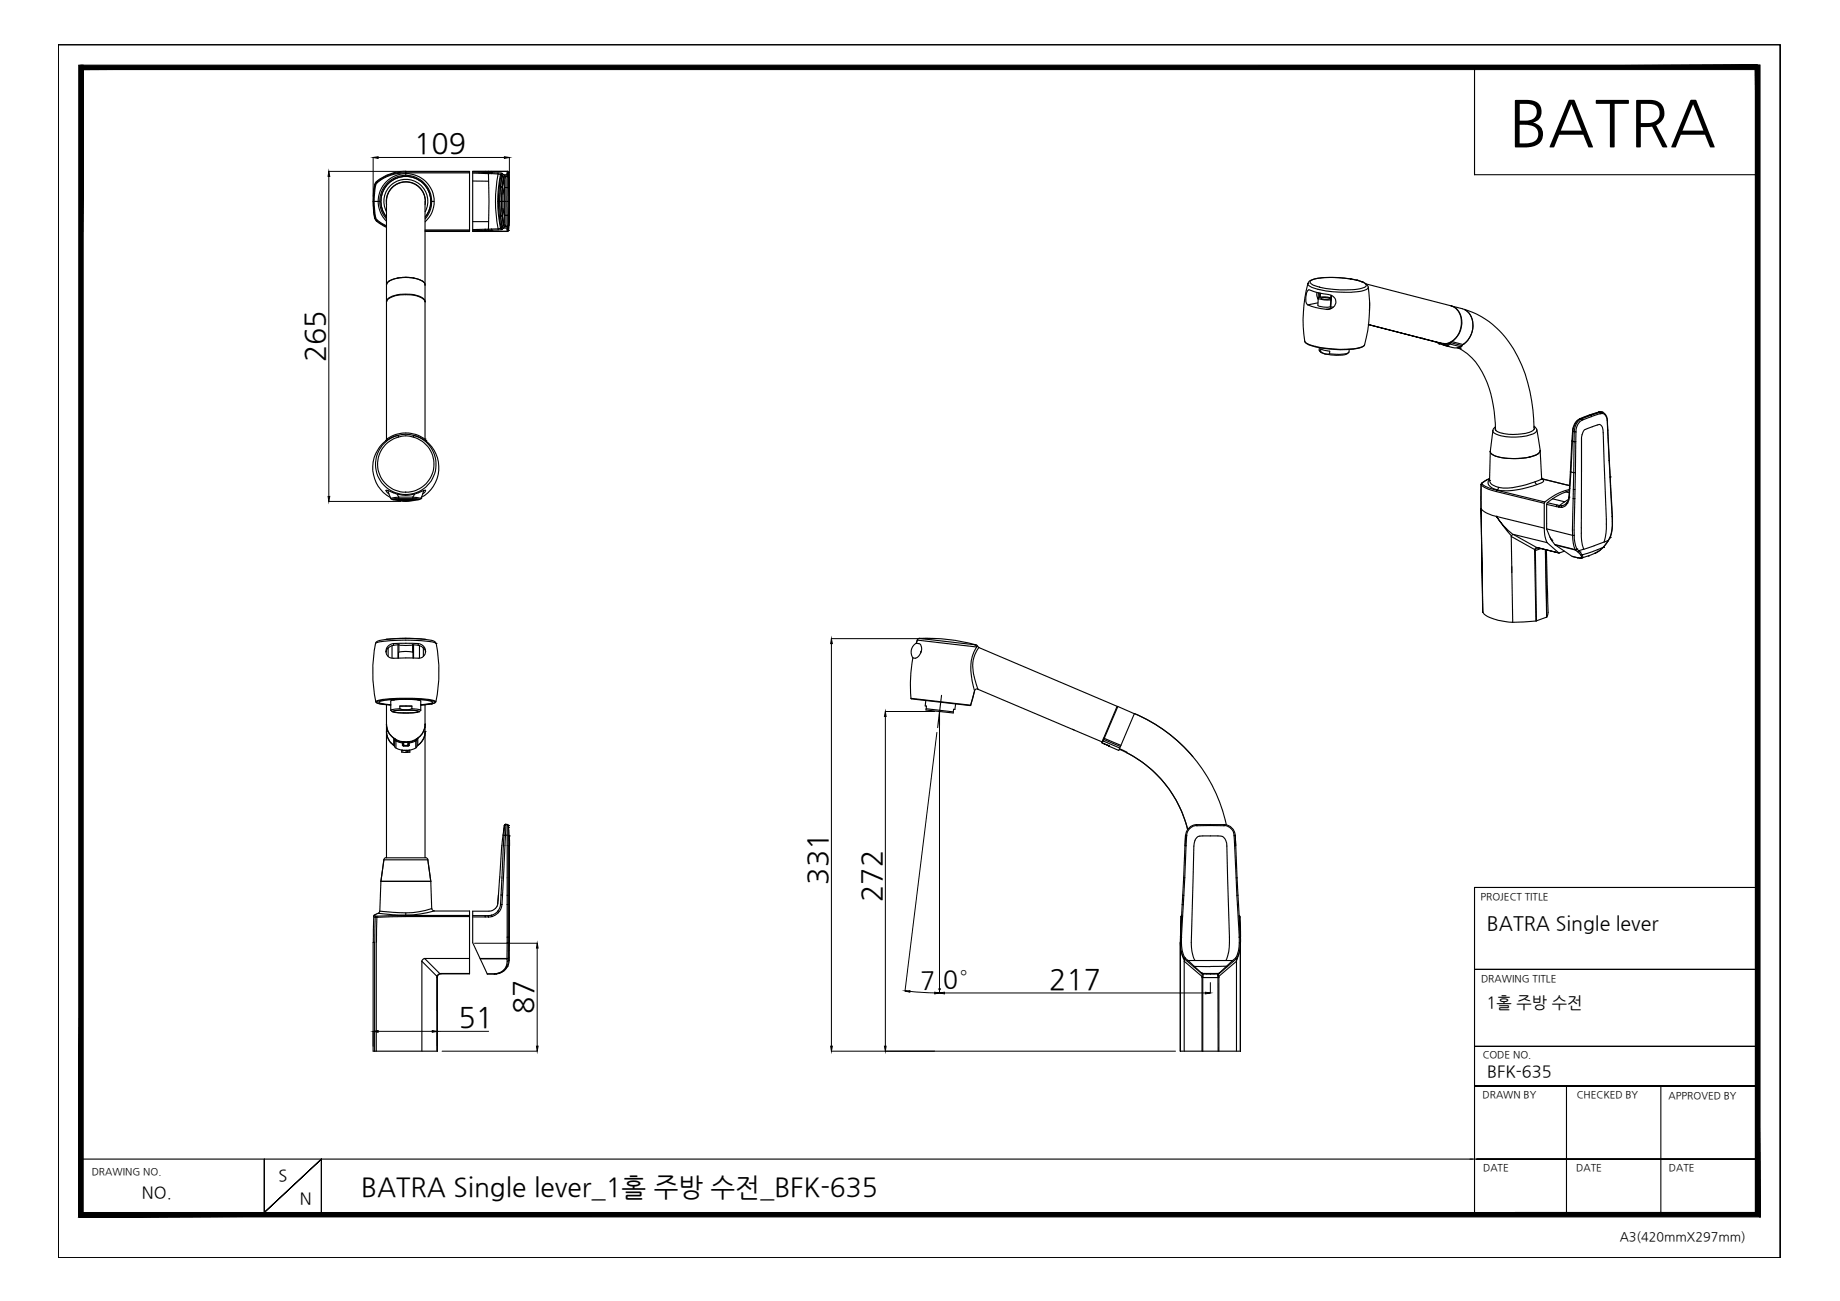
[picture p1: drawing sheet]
<svg xmlns="http://www.w3.org/2000/svg" width="420mm" height="297mm" viewBox="0 0 420 297" stroke-linecap="round" stroke-linejoin="round" font-family="sans-serif">
<defs><g id="words">
<text font-size="14.7" x="344.5" y="33">BATRA</text>
<g font-size="6.5">
<text x="94.6" y="35">109</text>
<text x="74.2" y="82.7" transform="rotate(-90 74.2 82.7)">265</text>
<text x="188.9" y="202" transform="rotate(-90 188.9 202)">331</text>
<text x="201.3" y="206" transform="rotate(-90 201.3 206)">272</text>
<text x="239.6" y="225.8">217</text>
<text x="121.7" y="231.5" transform="rotate(-90 121.7 231.5)">87</text>
<text x="104.7" y="234.6">51</text>
</g>
<text font-size="6" x="82.5" y="273.1">BATRA Single lever_1홀 주방 수전_BFK-635</text>
<text font-size="5.7" x="210.2" y="225.7" transform="rotate(-1 210.2 225.7)">7.0°</text>
<text font-size="4.5" x="339.5" y="212.4">BATRA Single lever</text>
<g font-size="3.7">
<text x="339.5" y="230.1">1홀 주방 수전</text>
<text x="339.6" y="245.9">BFK-635</text>
<text x="63.6" y="269.6">S</text>
<text x="32.4" y="273.6">NO.</text>
<text x="68.4" y="274.9">N</text>
</g>
<text font-size="2.9" x="369.9" y="283.4">A3(420mmX297mm)</text>
<g font-size="2.3">
<text x="338.1" y="205.5">PROJECT TITLE</text>
<text x="338.2" y="224.3">DRAWING TITLE</text>
<text x="338.6" y="241.6">CODE NO.</text>
<text x="338.5" y="250.8">DRAWN BY</text>
<text x="360.1" y="250.8">CHECKED BY</text>
<text x="381" y="250.8">APPROVED BY</text>
<text x="20.9" y="268.3">DRAWING NO.</text>
<text x="338.7" y="267.3">DATE</text>
<text x="359.9" y="267.3">DATE</text>
<text x="381.1" y="267.3">DATE</text>
</g>
</g></defs>
<!-- layer: 0 -->
<g fill="#000" stroke="#000" stroke-width=".23">
<path d="M85.2 36l1.1-.2v.4zM115.2 35.8l1.1 .2-1.1 .2zM75.1 39.1l.2 1.2h-.4zM74.9 113.3h.4l-.2 1.2zM189.9 145.8l.2 1.2h-.4zM202.2 162.4l.1 1.2h-.3zM122.7 215.4l.2 1.1h-.4zM85.2 235.5l1.1-.2v.4zM98.7 235.3l1.2 .2-1.2 .2zM122.5 238.9h.4l-.2 1.1zM189.7 238.9h.4l-.2 1.1zM202 238.9h.3l-.1 1.1z"/>
<path d="M206.7 226.2h1.1v.3zM213.4 226.5l1.1 .2-1.1 .2zM214.5 226.7l1.2-.2v.4zM275.2 226.5l1.2 .2-1.2 .2z"/>
<path d="M18 14.9v262.9l1-262.9zM19 14.9v261.9l-1 1z"/>
<path d="M18.5 14.9h382.8l-382.8 1zM18.5 15.9h382.8v-1z"/>
<path d="M400.8 14.9h1.1v262.9zM400.8 14.9v261.9l1.1 1z"/>
<path d="M400.8 14.9h1.1v262.9zM400.8 14.9v261.9l1.1 1z"/>
<path d="M18 277.8l382.8-1 1.1 1zM18 277.8l382.8-1h-381.8z"/>
</g>
<g fill="none" stroke="#000" stroke-width=".25">
<path d="M13.3 10.2h393.2v277h-393.2zM336.7 15.6v24.3h64.6M406.5 10.2v277M92.7 39.5v-.4h14.5v13.4M92.7 39.1a10.5 10.5 0 0 0-6.7 2.4M107.2 39.3h-14.5a10.7 10.7 0 0 0-6.7 2.2M107.9 39.3l2.9 .1M107.9 39.5l3.6 .1M110.8 39.4h.7M110.8 39.4v.2M110.8 39.4l.8-.3 .7 .3M111.5 39.6h.7"/>
<path d="M111.5 39.4l.2 6.6-.2 6.3M111.5 39.4h.1M111.5 39.4h.8M111.5 39.4v.2M112.3 39.4v-.3h-1.5v.5M112.3 39.4l1.5 .1-.1 .2M112.3 39.4l-.1 .2zM112.3 39.4h.1M112.3 39.6l1.4 .1M113.7 39.7l.6 .1a30.2 30.2 0 0 0 0 12.3l.1-.1M113.7 39.7a32.8 32.8 0 0 0 0 12.5M113.8 39.5l1 .2"/>
<path d="M114.4 39.9l.2 .2M114.4 39.9a30.1 30.1 0 0 0 0 12.1M114.6 39.6l-.3 .2 .1 .1M114.8 39.7l-.4 .2M114.8 39.7l.2 .2M115 39.9h.8a2.78 2.78 0 0 1 .5 2.1M115 39.9l.3 .3M115 39.8l-.4 .3M115.8 39.1h.1M115.8 39.1l.3 .2M115.8 39.7l.3 .2M115.8 39.1h-7.9v13.7h7.9"/>
<path d="M115.8 39.1v6.9M115.8 39.6l.3 .2M115.8 39.1l.3 .3v.4v-.4M116.1 39.4h.1M116.1 39.3h.1M116.1 39.3l.2 3.2M116.2 39.8l.1 1.8M85.2 46h1.5M85.8 42.2a18.8 18.8 0 0 0 0 7.6M85.9 41.5h.1M86 41.5a1.69 1.69 0 0 0-.5 1.5 21 21 0 0 0 .1 6.8M86 41.5a7.5 7.5 0 0 0-.7 4.5l.3 3.7"/>
<path d="M86 41.5l.1 .2M86.7 46a5.9 5.9 0 0 1 6-6 5.9 5.9 0 0 1 5.9 6M86.7 46a5.9 5.9 0 0 0 1.6 4M88.3 46v22.8M88.3 46a4.4 4.4 0 0 1 4.4-4.5 4.4 4.4 0 0 1 4.4 4.5M88.3 50.5a6.4 6.4 0 0 1 0-9 6.4 6.4 0 0 1 9 .1 6.4 6.4 0 0 1-.2 9M88.3 49.6a5.7 5.7 0 0 1 .5-7.8 5.7 5.7 0 0 1 7.8 0 5.7 5.7 0 0 1 .5 7.8M88.3 48.3a5 5 0 0 1 4.4-7.3 5 5 0 0 1 4.4 7.3M88.3 46.7a4.5 4.5 0 0 1 4.4-5.2 4.5 4.5 0 0 1 4.4 5.2M97.1 46v22.8l-.1-.2a4.9 4.9 0 0 0-4.3-1.4 4.7 4.7 0 0 0-4.4 1.4v.2M98.6 46a6.1 6.1 0 0 1-1.5 4M98.6 46h.5"/>
<path d="M107.9 52.8h2.9M107.9 41.3l3.7 .1M107.9 50.6h3.7M110.8 52.3v.5M110.8 52.6l-2.9 .1M110.8 52.3v.3M111.5 52.3l-3.6 .1M111.5 52.3v.2v-.2M111.5 52.3h.1M111.5 52.6h-.7M111.5 52.3h.8v.2M111.5 52.5h.1"/>
<path d="M111.5 52.5h.8M112.3 52.5h.1M113.7 52.3l.6-.2 .3 .3M113.7 52.3h-1.5l.1 .2-.7 .3-.8-.2M113.7 52.3l.1 .2M113.8 46h.1M113.8 46h1.7l-.1 5.7M114.1 46l.2 3.4M114.3 49.4h.1M114.3 42.6h.1M114.3 42.6l.4 .2M114.3 42.6l-.2 3.4"/>
<path d="M114.3 49.4l.3 2.4M114.3 49.4l.4 2.4M114.4 52l.4 .3-.2 .1M114.6 52.4l-2.3 .1v.3M114.6 51.8h.1M114.6 40.2h.1M114.6 40.2l.3 .3M114.6 40.1v.1M114.6 51.8l.4 .3M114.6 40.1l-.4 3-.1 2.9M114.7 40.1l-.4 2.5M114.7 42.8l-.2 1.6 .2 4.8"/>
<path d="M114.7 49.2l-.4 .2M114.7 42.8v.1M114.7 49.2l.2 2.3M114.7 42.9l-.2 3.1 .2 3.2M114.7 49.2l.3 2.2M114.7 49v.1M114.7 42.9v-.1l.1 1.5M114.7 42.6l.1 .2M114.8 49.2l.3 2.1M114.8 49.2l-.1 .1M114.8 47.6l-.1 1.6M114.8 44.3l.4-1.5v6.4l-.4-1.6"/>
<path d="M114.9 44.3v3.3M114.9 51.5l.4 .3M114.9 51.5l-.5 .5M114.9 40.5l-.2 2.3M114.9 40.5l.1 .1M115 40.5l.1 .1-.4 2.2zM115 52.1l-.2 .2M115.1 51.3l-.1 .2M115.1 51.3l.3 .4M115.1 51.3h.1M115.1 40.6h.1M115.3 40.2h.5l.3 .2 .2 1.8"/>
<path d="M115.3 51.8l-.3 .3M115.3 40.2l.1 .1M115.3 40.1l-.3 .4M115.4 40.3h.1M115.4 40.3l.1 2.5M115.4 51.7h.1M115.4 51.7h.4M115.4 40.3h.4M115.4 51.6l-.1 .1M115.4 40.3l-.3 .3 .1 2.2h.3M115.5 42.8h.6v6.4h-.3M115.5 42.8v3.2"/>
<path d="M115.8 46v3.2M115.8 46h.5M115.8 40.3h.1M115.8 52.8h.1M115.8 51.7h.1M115.8 49.2h-.6l-.1 2.1M115.8 49.2v3.6M115.8 40.3l.3 .2M115.8 51.6l.3-.2-.1 .3M116 51.7l-.7 .1M116.1 52.6h.1M116.1 52.6l-.3 .2"/>
<path d="M116.1 52l-.3 .3M116.1 40.6l.2 3M116.1 40.6h.1M116.1 51.4h.1M116.1 49.2v2.2M116.1 51.5v1.1M116.1 41.9v.9M116.1 52.6l-.3 .2h-5M116.1 52.1l-.3 .3M116.1 52.6v-.4v.4M116.1 43l.2 1.2M116.3 49.9l-.1 1.2a.78 .78 0 0 1-.4 .9l-.8 .1"/>
<path d="M116.3 42.1v.4M116.3 42.2v7.6M116.3 42.2v7.6zM116.3 49.9v-.1v.5M116.3 41.6v.6v-.1M116.3 42.5v5.2M116.3 47.7l-.2 2.4M116.3 49.5l-.2 1.9M116.3 41.6v.5M116.3 48.4v1.9M116.3 47.7l-.2 1.2M116.3 50.3l-.1 1.8"/>
<path d="M116.3 49.7l-.2 1.8M88.3 65.1v-.4a5.1 5.1 0 0 1 4.4-1.4 5.3 5.3 0 0 1 4.3 1.4l.1 .4M88.3 68.9a3.3 3.3 0 0 1 3.1-1.6h2.5l1.2 .2a2.74 2.74 0 0 1 2 1.4M88.3 68.8v31.4M88.3 68.8v.1M88.9 64.2l-.4 .3-.2 .5M90.8 63.5l-2 .7M90.9 63.4h.1M91.8 63.4l-.9 .1M91.8 63.3h1.7M93.5 63.4l.9 .1M94.4 63.4h.1"/>
<path d="M94.5 63.5l2.1 .7M96.5 64.2l.4 .4 .2 .4M97.1 69v31.2M97.1 68.9v.1M297.9 77.9a2.99 2.99 0 0 0 2.4 1.2M297.9 77.9l.5 .5 1.9 .7M298.6 64.7h.1M298.6 69.6a2.07 2.07 0 0 1-.3-2.2 1.02 1.02 0 0 1 .7-1.2h.1a15.5 15.5 0 0 0 4.6 1.1 1.69 1.69 0 0 1 1.3 1.9 1.69 1.69 0 0 1-1.8 1.5l-.3-.1M298.6 64.7a33.2 33.2 0 0 0-.7 13.2M298.6 69.6a13.6 13.6 0 0 0 4.3 1M298.6 64.7v.2a2.2 2.2 0 0 0 1.7 .9l.6 .3M300.3 79l.1 .1"/>
<path d="M300.7 66.8v.7l.3 .7M300.9 69.1l-2.3 .5M301 68v1.8l1.3 .3h1.5M301 68l1.4 .5h1.5M301.1 66.9l-.1 1.4M301.3 79.4v.7M301.3 65.5h.1M301.4 66.9l-.1 1M301.5 67.8l-.5 .2M301.5 67.8h1.1l1.3 .2M301.5 66.9v.9M301.7 68.1a2.28 2.28 0 0 1 1.9 .1v.1a2.48 2.48 0 0 1-1.9-.2z"/>
<path d="M303.8 70.1h.1M303.9 68.4h-.1M303.9 67.4v1M303.9 68.4l-.1 1.7M303.9 70.1h.5M304 70.4l-1.1 .2M304.1 67.5l-.2 2.6M308.1 79.8l-.1 .7a6.9 6.9 0 0 1-4.4 .3M308.4 63.7l1.5 .3M308.4 63.7a17.4 17.4 0 0 0-9 .3l-.2 .3a.86 .86 0 0 0 .6 .8l1.5 .4M308.4 63.7h.1M308.4 63.7a20.1 20.1 0 0 0-9.2 .3l-.6 .7"/>
<path d="M309.9 63.9h.1M309.9 64h.1M309.9 64l1.1 .3M310.9 64.3h.1M311 64.3h.1M311 64.3l.9 .5 .5 .5a31.8 31.8 0 0 1-.8 13.4M311 64.4a1.01 1.01 0 0 1 .9 .9l-.3 .3a18 18 0 0 1-8.8 .3l-1.5-.3M311.6 78.7a1.82 1.82 0 0 1-1.9 .9l-3.6 .3-2.9-.3-2.9-.4M311.6 78.7a1.26 1.26 0 0 1-1.2 .7 24.7 24.7 0 0 1-10.1-.3M311.9 64.8l19.4 5a3.6 3.6 0 0 1 2.4 4.2 4.4 4.4 0 0 1-4 4.5M312.4 74.1l16.8 4.3zM312.4 65.5v.3a2.78 2.78 0 0 1-2.4 .8 24.3 24.3 0 0 1-9.1-.6"/>
<path d="M312.7 69v2M324.7 77.2h.1M324.7 77.2l.2 .1M324.9 77.3h.1M328 78.1l.6 .4M328.3 78.2l.3 .1M328.6 78.3v.2M328.6 78.3l.2 .1M328.6 78.5h.1M328.6 78.2v.1M328.6 78.5l.9 .2M328.8 78.4l-.2 .1"/>
<path d="M328.8 78.3v.1M328.8 78.4l.8 .2M329.2 78.3l.5 .1-.1 .2M329.5 78.7l.3 .1M329.5 78.7h.1M329.6 78.6l-.1 .1M329.6 78.6h.1M329.7 78.6l.1 .2M329.7 78.6h.1M329.7 78.7l.1 .1M329.8 78.8l.9 .2-.9-.2M329.8 78.5l-.1 .1"/>
<path d="M329.8 78.8h.1M329.9 78.9l.3 .1a4.2 4.2 0 0 0 3.4 .2M330.2 78.9l.4 .1M330.6 79l.1 .1M330.7 79h.1M330.7 79v.1M330.7 79.1h.1M330.9 78.4l.1 .1M331 78.5l-1.2 .3M331 78.5l2.6 .7M331.2 78.2a1.54 1.54 0 0 1-1.5 .4M331.2 78.2h.1"/>
<path d="M331.2 78.1h.1M331.3 78.2l-.3 .3M331.3 78.2l2.6 .7M331.4 69.9l2.6 .6a4.1 4.1 0 0 1 2.1 5.4 6 6 0 0 1-2.2 3M331.4 69.9a4 4 0 0 1 2.2 5.1l-.7 1.7-1.4 1.3M331.5 69.8h-.1M331.5 77.9v.1M331.5 78l-.2 .2M331.5 78l2.6 .7M332.7 79.4a11.2 11.2 0 0 1 5.7 5.5 28.8 28.8 0 0 1 3.1 13M332.8 79.4h.1M333.1 79.3l.5 .2-.7-.1"/>
<path d="M333.9 78.9l-.3 .3M334.3 78.5l-.2 .1M334.4 70.6a21 21 0 0 1 13.1 12.8 38.9 38.9 0 0 1 2.8 14.4M334.5 70.8a4.7 4.7 0 0 1 .9 6.5l-1.1 1.2M90.9 99.4a8.3 8.3 0 0 1 6.3 1.2M90.9 99.4l-1.5 .5-1.3 .7M90.9 99.4l.1 .4a4.9 4.9 0 0 1 3.3 0M90.9 99.4a6.9 6.9 0 0 0-5.1 7.5 6.9 6.9 0 0 0 6.8 6M91 99.8a6.4 6.4 0 0 0-3.6 9.8 6.4 6.4 0 0 0 10.5 0 6.4 6.4 0 0 0-3.6-9.8l.1-.4a6.9 6.9 0 0 1 5.1 7.6 6.9 6.9 0 0 1-6.8 5.9M301.3 80.1l.4 .4 .8 .3M301.3 80.1l1.2 .7M301.6 80.3v-.6l2 .5v.6"/>
<path d="M302.5 80.8h.2M303.6 80.8h-.9M308 80.5a1.92 1.92 0 0 1-1.6 .6l-2.5-.1-1.2-.2M341.6 98.2h.1M350.3 98.1h-.1M350.3 97.3a.91 .91 0 0 1 .6 1 .91 .91 0 0 1-.8 .8 12 12 0 0 1-9-.3l-.2-.4a.99 .99 0 0 1 .5-.9M350.3 97.6l.1 .3-.2 .3a8.6 8.6 0 0 1-5.7 1l-2.3-.5-.7-.5-.1-.5M350.3 98.1h.1M359.1 98.4l-.2 2.3M359.1 98.4l.1 .1M359.2 98.5h.1M359.2 98.5l.3 .1"/>
<path d="M359.2 98.5l-.5 9.3M359.5 98.6h.1M359.5 98.6h.4M359.5 98.6l-.1 2.3M360.8 95.6a3.6 3.6 0 0 0-1.6 2.9M360.8 95.6h.1M360.9 95.6h-.1M360.9 95.6h.2M361.1 95.6l.2 .3h.1M361.1 95.6a3.3 3.3 0 0 0-1.6 3M361.3 95.9a2.81 2.81 0 0 0-1.4 2.8l-.1 2.2M362.4 97.9l-.4 .2a2.51 2.51 0 0 0-.9 2.5v21.1a9.1 9.1 0 0 0 .5 3.7"/>
<path d="M362.4 97.9l2.3-.9h.7a1.77 1.77 0 0 1 .7 1.8l.7 20.9a12.2 12.2 0 0 1-.5 4.1l-2.3 .8M362.9 94.8a4.5 4.5 0 0 0-3.5 2.3l-.3 1.3M362.9 94.8h.1M362.9 94.8l-2.1 .8M363.2 94.8l-2.1 .8M365 94.1l-2.1 .7M365 94.1h.1M365 94.1h.9M365.1 94.1l-2.1 .7M365.1 94.1l.2 .1M365.3 94l.4 .1M365.3 94.2l-2.1 .6 .2 .3"/>
<path d="M365.3 94.2l.2 .3M365.3 94.5a1.29 1.29 0 0 1 1.7 1.5M365.4 94.4l-3.9 1.5M365.7 94.1h.1M365.7 94.1l-.4 .1M365.7 94.1h.2M365.9 94.1h.1M365.9 94.1a2 2 0 0 1 1.2 1.9M367 96l.1 2.3M367.1 96v2.3M367.1 96h-.1M367.1 98.3l.3 6.9"/>
<path d="M88.1 100.6h.1M88.3 100.3h.1M88.3 100.3l-.1 .2a7.9 7.9 0 0 0 .9 13.1M88.3 100.3a7.6 7.6 0 0 1 8.8 0M88.6 112l.7 1.8M88.8 112.8l-.7-.8h.4a8.2 8.2 0 0 0 8.3 0l.4-.1-.3 .6-.4 .3M89.3 113.8l.3 .3h1.4M90.7 112.8l.4 .7M91 114.1h.1M91 113.8l-1.5 .2 1.5 .1M91 113.5l-1.7 .3M91 113.8h3.3"/>
<path d="M91 113.5h3.3M91 113.5v.3M92.6 112.9h.1M94.3 114.1h.1M94.3 113.8l1.5 .2-1.5 .1M94.3 113.5l1.8 .3M94.3 113.5v.3M94.7 112.8l-.4 .7M94.9 114.1a7.4 7.4 0 0 1-4.5 0M96.1 113.8l-1 .3h-4.1h3.3M96.1 113.8h.1M96.8 112l-.7 1.8"/>
<path d="M97.1 100.3l.1 .3M97.1 100.3h.1M97.2 100.6h.1M97.2 100.6a7.8 7.8 0 0 1-1 13M338.9 109.9l-.4 .3M339.9 109.4l-.9 .5M339.9 109.4h.1M340.1 109.7h.1M340.1 109.7l.1 .3a3.3 3.3 0 0 0 3 1.4h2.1l3.2-.7 2-.7M340.3 103.1a2.18 2.18 0 0 0 2.2 1.3 16 16 0 0 0 7.8-.3M340.3 103v.1M350.5 110v.2l.5 .4"/>
<path d="M351.2 103.6l-.9 .5M351.6 103.3l-.3 .3M351.6 103v.3M351.7 102.9h.1M351.7 102.9v.1M352 109.2h.1M352 109.2l-.3 .3-1.2 .5M352.1 109.4l.4 .3-.2 .3a19.3 19.3 0 0 1-10.4 1.9 2.2 2.2 0 0 1-2.1-1.9l.3-.5M353.2 115.2l.1-.4 2.8 .6M353.2 115.2v5.6a8.6 8.6 0 0 0 2 3.5l4.5 1.2-.5-1.6-.1-1.7-5.9-1.5M353.2 115.2l2.2 .5M354.5 113.9l2.8 .7"/>
<path d="M354.5 113.9l-1.2 .9M355.4 115.7l.1-.4-.1 .4M355.4 115.7l.6 .1M356 115.8h.5M356 115.8h.1M356.1 115.4h.1M356.1 115.4l.5 .1-.1 .3M356.1 115.4l-.1 .4zM356.5 115.8h.1M356.7 115.5h.1M357.3 114.5l-1.2 .9M357.8 114.8h.1"/>
<path d="M357.8 114.8l-.1 .4M358.2 114l-.9 .6M358.3 113.5h.1M358.3 113.5l-.5 1.3M358.3 113.5v.1M358.3 112.5l-.7-.2-.8 .3-2.3 1.3M358.3 112l-.7 .3M358.3 113.6a2.23 2.23 0 0 1-1.8 2.2l.1-.3 .6-.2 .6-.5M358.3 111.8l-.8 .2a13.3 13.3 0 0 0-4.8 2.6M358.4 111.4l.1 .1M358.5 111.5l-.2 2.1M358.6 107.7l-.3 5.8"/>
<path d="M358.6 107.7l.1 .1M358.7 107.8l.7 .1M358.7 107.8l-.2 3.7M358.9 100.7h.1M358.9 100.7l.5 .2M358.9 100.7l-.3 7M359.2 113.8l-.1 7.2v1.2h.4M359.2 113.8h.4M359.3 111.8l-.1 2M359.3 111.8h.3M359.4 107.9h.3M359.4 107.9l-.1 3.9"/>
<path d="M359.4 100.9v7M359.4 100.9h.4M359.6 113.8l-.1 8.4M359.7 107.9l-.1 5.9M359.8 100.9l-.1 7M367.4 105.2l.3 3.7M367.5 105.1l.2 3.8M367.5 105.1l-.1 .1M367.7 108.9h.1M367.7 108.9v2.1M367.7 111l.5 6.9M367.7 111l.4 7"/>
<path d="M368.2 117.9v1.2a8.8 8.8 0 0 1-.5 3.6M368.2 119.1l-.1 1.8-.4 1.8M368.2 117.9v1.2M345.2 129.4v1.3M351.9 125.2l-1.3 .5M352.9 125.5l.3 15.4M353 125.5l.2 15.4M353.5 139.8l-.3 1.1M353.9 122.6l.5 .8M354.2 123.1h.1M354.4 123.4h.1M355.1 124.3l.1 .1"/>
<path d="M357.2 125.8l-1.1 .5M359 127h.1M359.1 127.1l1.2 .3M359.5 122.2a7.4 7.4 0 0 0 .6 3.2M359.7 125.6l1.3 1.1M359.7 125.6l-4.5-1.2 3.8 2.7 1.3 .3M360.1 125.4l-.4 .2M360.1 125.4h.1M360.1 125.4l.4 .4M360.3 127.4h.1M360.3 127.3v.1M360.3 127.4h.7"/>
<path d="M360.5 125.8l-.3 .2M360.5 125.8l.3 .2M360.8 126h.1M360.8 127.4h.1M360.8 126l.5 .7M361 127.4h-.1M361 127.4h.1M361 126.7l.1 .6-.8 .1M361.2 127.4h-.2M361.2 127.4h.1M361.3 126.7h-.3M361.3 126.7l.1 .4-.2 .3"/>
<path d="M361.3 126.6h.1M361.6 125.4l-1.1 .3M362.7 126.9l-1.5 .5M362.7 126.9h.1M364.1 124.6l-2.4 .8M364.1 126.3h.1M364.1 126.3l-1.4 .6M364.3 126.3l-.1 .1M364.8 125.5l-3.5 1.2M364.8 126l-.5 .2M365.2 125.7l-.3 .3M365.4 125.6l-.2 .1"/>
<path d="M366.1 125l-1.1 .9-.9 .4M366.1 125h.1M366.1 125l-.8 .7M366.1 124.9l-1.4 .6M367.2 123.5l-1.1 1.5M367.2 123.4l.1 .1M367.2 123.4h.1M367.2 123.4l-.9 .4M367.3 123.4h-.1M367.7 122.7l-.5 .7M367.7 122.7v.1M367.7 122.7h.1"/>
<path d="M367.7 122.8l-1.6 2.2M85.8 146.9l.1-.1a36.2 36.2 0 0 1 13.5 0l.2 .1M85.8 146.9a33.7 33.7 0 0 0 0 13.3M88.2 146h.1M88.2 146a3.9 3.9 0 0 0-2.3 .6l-.1 .3M88.6 147.9l-.4 1M88.6 149.8v-1.8l.9-.6v2.9M89.4 159.7v.2M89.9 146.9h5.6M89.9 159.8l2.8-.1 2.7 .1M89.9 159.8h.1M89.9 159.8l-.7 .2v2.2"/>
<path d="M89.9 147a1.67 1.67 0 0 0-1.8 1.6 1.67 1.67 0 0 0 1.8 1.7l2.8-.1M89.9 147v.3M89.9 147.3l-.3 .1M90.9 147.2v3.1M90.9 147.2l-1 .1M90.9 147.2h.2M91 150.3v-1.4a6.5 6.5 0 0 1 3.3 0v1.4M91.1 147.2l1.6 .2 1.5-.2M91.1 147.2v1.7M92.7 145.8l4.4 .2M92.7 145.8l-4.5 .2M92.7 145.7l-4.5 .3"/>
<path d="M92.7 145.7l4.4 .3M92.7 150.2l2.8 .1M94.2 147.2l1.3 .1M94.2 147.2v1.7M94.4 147.2v3.1M95.4 159.8l.7 .2v2.2M95.4 159.8h.1M95.5 147a1.81 1.81 0 0 1 1.7 1.7M95.5 147v.3M95.5 147.3l.3 .1M95.9 159.7v.2M96.7 149.9v-1.9l-.9-.6v2.9"/>
<path d="M96.7 147.9l.5 .8M97.1 146a3.5 3.5 0 0 1 2.3 .6l.2 .3M97.1 148.7l.1 .2M97.2 148.7a1.59 1.59 0 0 1-1.7 1.6M99.6 146.9h.1M99.6 146.9a33.7 33.7 0 0 1-.1 13.3M208 159.4l13.6 1.6-13.5-1.4zM209.5 146.1l-.3 .8 .9 .1a2.23 2.23 0 0 1-1.1 3.3l-.6-.1M209.5 146.1l13.5 1.6 .2-.2M209.5 146.1l-.1 .3a1.08 1.08 0 0 1-.7 .9 2.33 2.33 0 0 0-.2 2.9 34.1 34.1 0 0 0-.5 9.2M209.5 146.1l.5-.4 12.6 1.5M210 145.8a41.3 41.3 0 0 1 12.9 1.4"/>
<path d="M210.3 148.7v.4M211.4 159.9l-.1 1.3h.3l-.2 .9 6.3 .7v-.9l.3 .1 .2-1.3M215 158.8l-.9 7.3M222.5 157.7l-.9 3.3M222.5 157.7l-.8 3.3M222.6 147.2l.3 .2 .1 .3a11 11 0 0 0-.8 8.9l.3 1.1M222.6 147.2h.3M222.9 147.2l.7 .6M223.3 157.3h-.5l-.3 .4M353.2 140.9l-2.4 .8M87.5 160.8l.8 .1M88.3 165.4v30.4"/>
<path d="M88.3 167l.2 1.3M88.3 165.3a4.1 4.1 0 0 0 1.6 3.3M88.3 167a4.1 4.1 0 0 0 1.6 3.2M88.3 167h.1M88.3 165.3a4.2 4.2 0 0 0 3.7 4M88.3 160.9v4.4M88.3 165.3h.1M88.3 160.9h.9l-2.4-.4-.3-.2 .1-.1a30.8 30.8 0 0 1 12.1 0l.1 .1a1.45 1.45 0 0 1-1.3 .5l-1.4 .1M88.5 168.3l.4 .7M88.9 169.1l.8 .9M89.2 162.2l.4 .3M89.6 162.5a16.1 16.1 0 0 0 6.2 0"/>
<path d="M89.7 170l.2 .2M89.8 162.4a10.8 10.8 0 0 1 5.6 0h.1a10.8 10.8 0 0 1-5.6 .1zM89.9 170.2l.1 .1a3.1 3.1 0 0 0 3.2 1l.6-.1a1.67 1.67 0 0 0 1.6-1M89.9 168.6l.2 .2M89.9 168.6v1.6M89.9 168.5v.1M90.1 168.8l.3 .4M90.1 168.8v1.6M90.2 168.8l.3 .2 1.4 .5M90.2 168.8h-.1M90.2 168.7h.1M90.4 169.2l1.5 .4v.6"/>
<path d="M90.4 169.2v1.6M90.5 169l-.1 .2M91.3 161.8l1.2 .3M91.3 161.8l-2.1 .4M91.3 161.2h2.8M91.7 171.3v.5M91.8 171.7h1.8M91.9 169.5h.2l-.1 .1zM91.9 170.2l.3 .2M91.9 169.3v.2M91.9 171.3l-.1 .1M92.1 169.3l1.2 .1"/>
<path d="M92.1 170.1l-.2 .1M92.1 169.3v.8M92.1 170.1l.1 .1M92.1 169.3h.1M92.1 169.3l.3 .2M92.2 169.4v.8M92.2 170.2v.2M92.2 170.3h1M92.2 170.2h.9M92.2 169.4l.3 .1M92.5 169.5h.4M92.5 169.5h.1"/>
<path d="M92.5 162.1l-2.3 .1-.6 .3M92.5 162.1h.3M92.6 171.3l-.7 .2M92.6 171.5l.6 .1M92.7 171.3l.7 .2M92.8 162.1l2.3 .1 .7 .3M92.9 169.5h.1M93.1 169.4l-.2 .1M93.1 169.4v.8M93.1 170.2l.1 .2M93.2 169.3l-.3 .2M93.3 169.5l.2 .1z"/>
<path d="M93.3 170.1l.2 .1M93.3 170.1l-.2 .1M93.3 169.3v.1M93.4 169.3v.2M93.4 171.3l.1 .1M93.5 170.2l-.3 .2M93.6 171.3v.5M94.1 161.8l-1.3 .3M94.1 161.8l2 .4M94.1 161.2h-2.8v.6M94.1 161.2v.6M94.9 169v.2"/>
<path d="M94.9 169.2l-1.4 .4v.6M94.9 169.2v1.6M95.1 168.7h.1M95.2 168.8h-.1l-.2 .2-1.5 .5M95.2 168.8l-.3 .4M95.2 168.8v1.6M95.4 168.5v.1M95.4 168.6l-.2 .2M95.4 168.6v1.6M95.6 170l-.2 .2M96.1 162.2l-.3 .3M96.7 168.7l-1 1.3"/>
<path d="M96.9 168.3l-.2 .5M97 160.9l-.9 .1a6.3 6.3 0 0 0 3.3-.6l.1-.2-.1-.1a16.7 16.7 0 0 0-6.7-.7h-1.8a14.1 14.1 0 0 0-5 .7l-.1 .1a2.13 2.13 0 0 0 1.6 .6l1.8 .2M97.1 167h.1M97.1 167a3.8 3.8 0 0 1-1.7 3.2M97.1 165.3a4.1 4.1 0 0 1-3.8 4v.8M97.1 160.9v34.9M97.1 165.3h.1M97.1 167l-.2 1.3M97.1 165.3a4 4 0 0 1-1.7 3.3M98.5 160.7l.8-.2v-.3l-.3-.1a38.2 38.2 0 0 0-12.9 .1l-.2 .1 .1 .2 1.6 .3M98.5 160.7l-1.6 .2M98.5 160.7h.1"/>
<path d="M211.5 161.8l6.2 .7M214.5 162.4v3.2M244.9 166.5l.4 .2M251.6 169.4l.1 .2M251.8 169l.1 .2 3.8 1.6M251.9 168.8l3.9 1.6M252.1 168.4l.1 .2 3.8 1.6M253 170.2h.1M253 170.2l-1.3-.6 1.3 .6M253 170.2l.1 .1M253 170.2l.3 .2M253.1 170.2h.1"/>
<path d="M253.1 170.3h.1M253.1 170.3l.2 .1M253.2 170.3l.1 .1M255.3 161.3h-.2M255.3 161.3l-3.6 8.3-.1-.1 3.5-8.2-31.6-13.5a7.5 7.5 0 0 0-.9 7.2l.7 2.4 28.4 12M255.3 161.3l3.7 1.7-3.5 8.3-2.2-.9M255.6 171.1a26.9 26.9 0 0 1 15.6 18.3M255.6 170.9l1.7 .8M257.3 171.8a26.9 26.9 0 0 1 13.9 17.6M257.3 171.8h-.1M272.4 172.8a35.8 35.8 0 0 0-13.3-9.9 35.8 35.8 0 0 1 20.9 25.4M87.7 196.3h10l.7 4.9h-11.4z"/>
<path d="M88.2 195.8h8.9M88.2 195.8l-.3 .1-.2 .4M97.2 195.8l.2 .1 .3 .4M114.5 193.6l-.4 7M114.6 193l-.1 .5M114.8 190.7h.1M114.9 190.7l-.3 2.3M115.1 190.7l-.7 13.7M115.1 190.7h.1M115.2 188.5h.1M115.2 188.5l-.2 1.3M115.2 188.5v.1"/>
<path d="M115.2 188.6l-.1 2.1M115.2 188.5l-.3 2.2M115.2 188.3v.2M115.3 188.3l-.1 .2M115.3 188.3h-.1M115.3 188.2v.1M115.4 190.7h.4M115.4 190.7l-.6 13.7M115.5 188.2l-.2 .1M115.5 188.2l-.3 .4M115.5 188.2h.3M115.5 188.2h-.2"/>
<path d="M115.8 188.2v.1M115.8 188.2l.3 .3M115.8 190.7v24.5M115.8 188.3v2.4M115.8 188.3h-.3l-.1 2.4M115.8 188.3l.3 .2M116.1 188.5v.4M116.1 188.5h.1M116.1 190.9v28.4M116.1 188.5v2.2M116.1 188.6v.1M116.1 190.7v.1"/>
<path d="M116.1 188.9l.2 2M116.1 188.9h.1M116.3 190.9h.1M116.3 190.8v23.2M116.3 193.2h.1M116.3 190.9l.1 2.2M116.3 193.1h.1M116.3 193.1v20.9M270.7 190.7l-.1 2.2M270.7 190.7l-.1 2.4M270.7 190.7h.1M270.8 190.7l.2 .1"/>
<path d="M270.8 193.1h-.2l-.3 7.3M270.8 193.1l-.3 7.3M271 190.9l-.2 2.2M272.3 188.7a2.44 2.44 0 0 0-1.3 2M273.2 188.3h6.4M273.2 188.3v.2M273.2 188.5l-.9 .2M273.2 188.3a2.56 2.56 0 0 0-2.4 2.4M276.4 188.2v.3M276.4 188.5h-3.2M276.4 188.5h3.2M279.6 188.3v.2"/>
<path d="M279.6 188.3a2.56 2.56 0 0 1 2.4 2.4M279.6 188.5l.9 .2M280.4 188.7a2.17 2.17 0 0 1 1.4 2.2l.1 2.2h.3l.3 7.3M281.9 193.1l1 20.9M282 190.7h.1M282 190.7h-.2M282.1 190.7l.1 2.2M282.1 190.7l.1 2.4M85.2 215.2h.3M85.3 209.2l.3 .2M85.3 209.2l-.1 5.9M85.4 209l.4 .2"/>
<path d="M98.4 201.2l.2 6.2a19.8 19.8 0 0 1-8.9 .9l-3-.3-.3 .5M98.6 207.4l.3 .5 .3 .1M99.1 208a35.4 35.4 0 0 1-12.9 .6l-.8 .4-.1 .2M107.2 208v1M107.9 209.4h3.6M107.9 209.1h3.6M109.7 218.9h6.1M110.8 209.1v.3M111.5 209.1v.3v-.3M111.5 209.1h.1M111.5 209.1l.7-.1 .1 .3M111.5 209.4h.1"/>
<path d="M112.3 208.9h-.1M112.3 209.3h.1M112.3 209.3l-.8 .1M113.1 207.4h.1M113.1 207.4l-1 .6h-4.2v7.2l3.4 7.2h2.1M113.7 208l-.6 .6-.8 .4v.3M113.7 208l.1 .4M113.8 208.4l-.7 .5-.8 .4M113.8 204.3l-.1 1.9M114.1 200.6l-.4 5.7-.5 1.1M114.3 206.5l-.6 1.5M114.3 206.5h.3"/>
<path d="M114.4 204.4h.4l-.2 2.1M114.4 204.4l-.1 2.1M114.6 206.5a2.86 2.86 0 0 1-.8 1.9M115.8 218.9a2.8 2.8 0 0 1-2 3.3v.1M115.8 214h.5M115.8 215.2h.5M115.8 204.4h.3M115.8 215.2v3.7M115.8 206.5l.3 .1M116.1 219.3h.2M116.1 219.3l-.3 .2M116.1 218.8l-.3 .1"/>
<path d="M116.1 218.7l-.2 .1h-6.3M116.1 219.3a3 3 0 0 1-2.3 3M116.3 214h.1M116.3 200.4h.1M116.3 214l-.1 5.3M116.3 215.2v4.1l-.4 1.4M116.3 214v1.2M269.5 215.2l.2 1.7 .3 1.3 .4 .6 .2-.1M269.5 215.2h.3M269.6 214l-.1 1.2M269.7 209.4h.1M269.7 209.4l-.1 4.6"/>
<path d="M269.8 209.4h.1M269.8 215.2a6 6 0 0 0 .8 3.6M269.8 209.4l-.2 4.6M269.8 209.2v.2M269.8 209.2v.1M269.8 209.2h.1M269.8 209.1l-.1 .3M269.8 209.3v.1M269.9 214l-.1 1.2M269.9 206.6l-.3 7.3M269.9 206.5l.3 .1M270.1 204.4h.2"/>
<path d="M270.1 204.4l-.2 2.1M270.2 206.6l-.4 7.4h-.2M270.3 200.4h.2M270.3 200.4l-.2 4M270.4 218.8l.1 .1M270.5 218.9l4.2 3.5M270.5 200.4l-.3 6.2M270.6 218.8l.7 .5M270.6 218.8l-.1 .1M271.3 219.3h1.6M271.3 219.3l1.4 1.4M271.3 219.3l-.2 .2"/>
<path d="M281.6 219.5l-.1-.2-1.5 1.4M282.1 218.8l-.6 .5h-8.6a9.4 9.4 0 0 1-.8-5.3l.5-20.8a1.94 1.94 0 0 1 2-2.3h3.5a1.88 1.88 0 0 1 2 2.3l.6 20.8a10.6 10.6 0 0 1-.8 5.3M282.2 218.7l.2 .1M282.3 200.4h.2M282.3 218.9v.6M282.3 218.9l-4 3.4M282.3 219.5v20.5M282.3 219.5l-4 3.4M282.4 218.8l-.1 .1M282.5 200.4l.2 4M282.7 204.4l.5 9.6M282.7 204.4h-.3"/>
<path d="M282.8 206.5l-.2 .1M282.9 209.1l.2 .3M283 209l.1 .2M283 209.3v.1M283 209.4h.1M283 209.4l.2 4.6M283 209.2v.1M283.1 217.1l-.8 2.2M283.1 209.4l.1 4.6M283.1 209.3v.1M283.2 209.4l.1 4.6M283.2 214l.1 1.2"/>
<path d="M283.2 215.2v24.8v-24.8M283.2 214v1.2M283.2 215.2l-.2 2.2-.6 1.4M283.2 215.2h-.2a6 6 0 0 1-.9 3.6l.2 .1M283.2 214h-.2v1.2M401.3 202.6h-64.6v74.6M99.9 223.2v16.8M111.2 222.3l1.7 .1M113.8 222.2l-.9 .1M113.8 222.3h-.4M113.8 222.3l-.9 .1M114 222.2l-.1 .1"/>
<path d="M115.8 220.7h.1M115.8 220.7h-.2M115.9 220.7a3.2 3.2 0 0 1-2 1.6M272.7 220.7h-.1M272.7 220.7h3.7M272.7 220.7l1.6 1.4M272.8 220.7h.1M274.3 222.2l.2 .1M274.3 222.1h.1M274.3 222.1l.2 .2M274.5 222.2h3.8l-.2 .2M274.5 222.3h.1"/>
<path d="M274.5 222.3l.1 .1M274.6 223.2h3.7v16.8M274.6 222.4h3.5M276.4 222.3h.1M276.4 222.3v.1M278.1 222.4l.1 17.6M278.2 222.4l.1 .5M278.3 222.9l-.2 .1M278.3 222.3l-.2 .1M278.3 222.9l.1 .3M280.1 220.6l-3.7 .1M280.1 220.7h.1"/>
<path d="M280.2 220.7h-.2l-1.7 1.6 .2-.1M336.7 221.3h64.6h-64.6M336.7 238.9h64.6h-64.6M85.2 240h.3M274.6 240h8.6M336.7 248h64.6h-64.6M357.7 248v28.8M379.3 248v28.8M19 264.6h317.2M60.4 264.6v12.2l13-12.2-13 12.2zM73.4 276.8v-12.2v12.2M335.7 264.6h65.6h-64.1"/>
<path d="M345.9 276.8h55.4"/>
</g>
<!-- layer: 06___PRT_ALL_SURFS -->
<g fill="none" stroke="#000" stroke-width=".25">
<path d="M92.7 39.5a9.9 9.9 0 0 0-6.8 2.4l-.1 .3h-.3l-.3 3.8 .3 3.8h.3l.3 .5M92.7 39.5v.5M92.7 39.5h14.5M85.6 49.8l.4 .6M85.6 49.7l.4 .7M86 50.5l2.3 1.4M86 50.4l-.1 .1M86.1 50.4l2.2 1.4M86.1 50.3l2.2 1.3M86.1 50.3l-.1 .1M97.1 52.5h10.1v.3h-10.1M97.1 52.7h10.1"/>
<path d="M338.2 116l.4 23.8zM338.2 110.6v5.4M338.2 116l.3 .5 .8 .6 2.4 .8M338.2 110.6v.1M338.2 110.7a5.6 5.6 0 0 0 3.5 1.5l10.9 2.7M338.2 110.7v5.3M338.4 110.4l-.2 .3M338.5 110.2l-.1 .2a5.4 5.4 0 0 0 3.4 1.5M338.5 110.2l-.1 .1M338.5 110.2h.1M340.1 109.3a2.67 2.67 0 0 0-1.9 1.3M340.3 103.1l-.2 6.6"/>
<path d="M341.7 117.9h.1M341.7 117.9l10.9 2.7M341.8 111.9l10.9 2.7-.1 .3M341.8 111.9l-.1 .3M342 111.9h-.1M342.2 111.3l-.3 .6M351.7 102.9l.4 6.5M352 109.3l6.4 1.5-6.3-1.5M352.6 114.9v5.7M338.6 139.8l.3 .4a11.9 11.9 0 0 0 6.5 1.9M345.1 122.5l.3 19.6M345.1 122.5l5.5 3"/>
<path d="M345.5 122l-.4 .5M345.5 122a16.3 16.3 0 0 1-3.8-4.1l3.4 4.5M345.5 122l7.8 1.9M345.6 122l5.3 3M350.4 125.7l.3 16.1M350.6 125.7l.2 16-.1 .1M350.6 125.7h-.2M350.9 125l-.3 .2-.2 .5M350.9 125h.2M350.9 125h.1M351 125h.1M351 125l.1 .1"/>
<path d="M351 125l-.4 .7M351.1 125l4.9 1.3-4.9-1.2M351.1 125v.1M352.6 120.6a7.3 7.3 0 0 0 .7 3.3M353.1 125.5l.4 14.3M353.3 123.9l2.8 2.4M350.7 141.8l-5.3 .3M85.2 215.2v24.8M85.5 215.2v24.8h14.4v-16.8l-.1 16.8M85.7 209.4l-.1 5.7M85.9 215.2v24.8M86.1 209.4l-.1 5.7"/>
<path d="M86.1 209.2l-.1 .2M87 201.2l-.3 6.8M92.7 208.4v.6M92.7 209l-6.9 .2-.2 .2h.4M92.7 209v.3l-6.7 .1M92.7 209h14.5v13.3h-6.5M92.7 209.3h14.5M96.3 219.5l3.5 3.4 .2-.4 .4-.2M96.3 219.5v20.5M97 218.8l-.5 .2-.2 .5M97 218.8h10.2M97 218.8l3.4 3.5"/>
<path d="M99.1 208h8.1M269.5 215.2v24.8v-24.8M269.7 209.3l-.1 5.9M269.7 217.1l.8 2.2M269.8 209l-.1 .2M270.4 219.5v20.5M270.4 219.5l4.1 3.4M270.5 218.9l-.1 .6M99.9 223l-.1 .2M100.4 222.3h.1M100.7 222.3h6.5M100.7 222.3h-.2"/>
<path d="M100.7 222.3a.87 .87 0 0 0-.8 .9M274.5 222.9l.2 .1M274.5 222.9v.3M274.5 222.4v.5M274.6 223.2v16.8h-5.1M274.6 223.2h-.1v16.8M274.7 222.4l-.1 .8"/>
</g>
<!-- layer: 02___PRT_ALL_AXES -->
<path d="M88.3 49.6a5.7 5.7 0 0 1 .5-7.8 5.7 5.7 0 0 1 7.8 0 5.7 5.7 0 0 1 .5 7.8M340.9 98.3l-.6 4.8M350.9 98.1l.8 4.7M340.3 103.1a2.26 2.26 0 0 0 2.2 1.3 18 18 0 0 0 6.7 0M340.3 103.1h.1M349.2 104.4h.1M350.3 104.1l-1.1 .3M350.5 103.9l-.2 .1M351.7 102.9h.1M351.7 102.9l-.5 .7-.7 .4M87.7 196.3l-.7 4.9h11.4l-.7-4.9" fill="none" stroke="#000" stroke-width=".25"/>
<!-- layer: 0 -->
<g fill="none" stroke="#000" stroke-width=".23">
<path d="M75.1 39.1h16.4M85.2 36v8.8M86.3 36h28.9M116.3 36v8.8M75.1 40.3v73M75.1 114.5h16.4M189.9 145.8h23.5M189.9 147v91.9M202.2 162.4h11.2M202.2 163.6v75.3M213.9 167.2l-7.2 59M214.5 163.6v63.1"/>
<path d="M108.4 215.4h14.3M122.7 216.5v22.4M85.2 235.5v3.4M86.3 235.5h12.4M111.6 235.5h-11.7v3.4M207.8 226.4l5.6 .3M215.7 226.7h59.5M276.4 224.3v2.4M101 240h21.7M189.9 240h78.5"/>
</g>
<use href="#words"/>
</svg>
